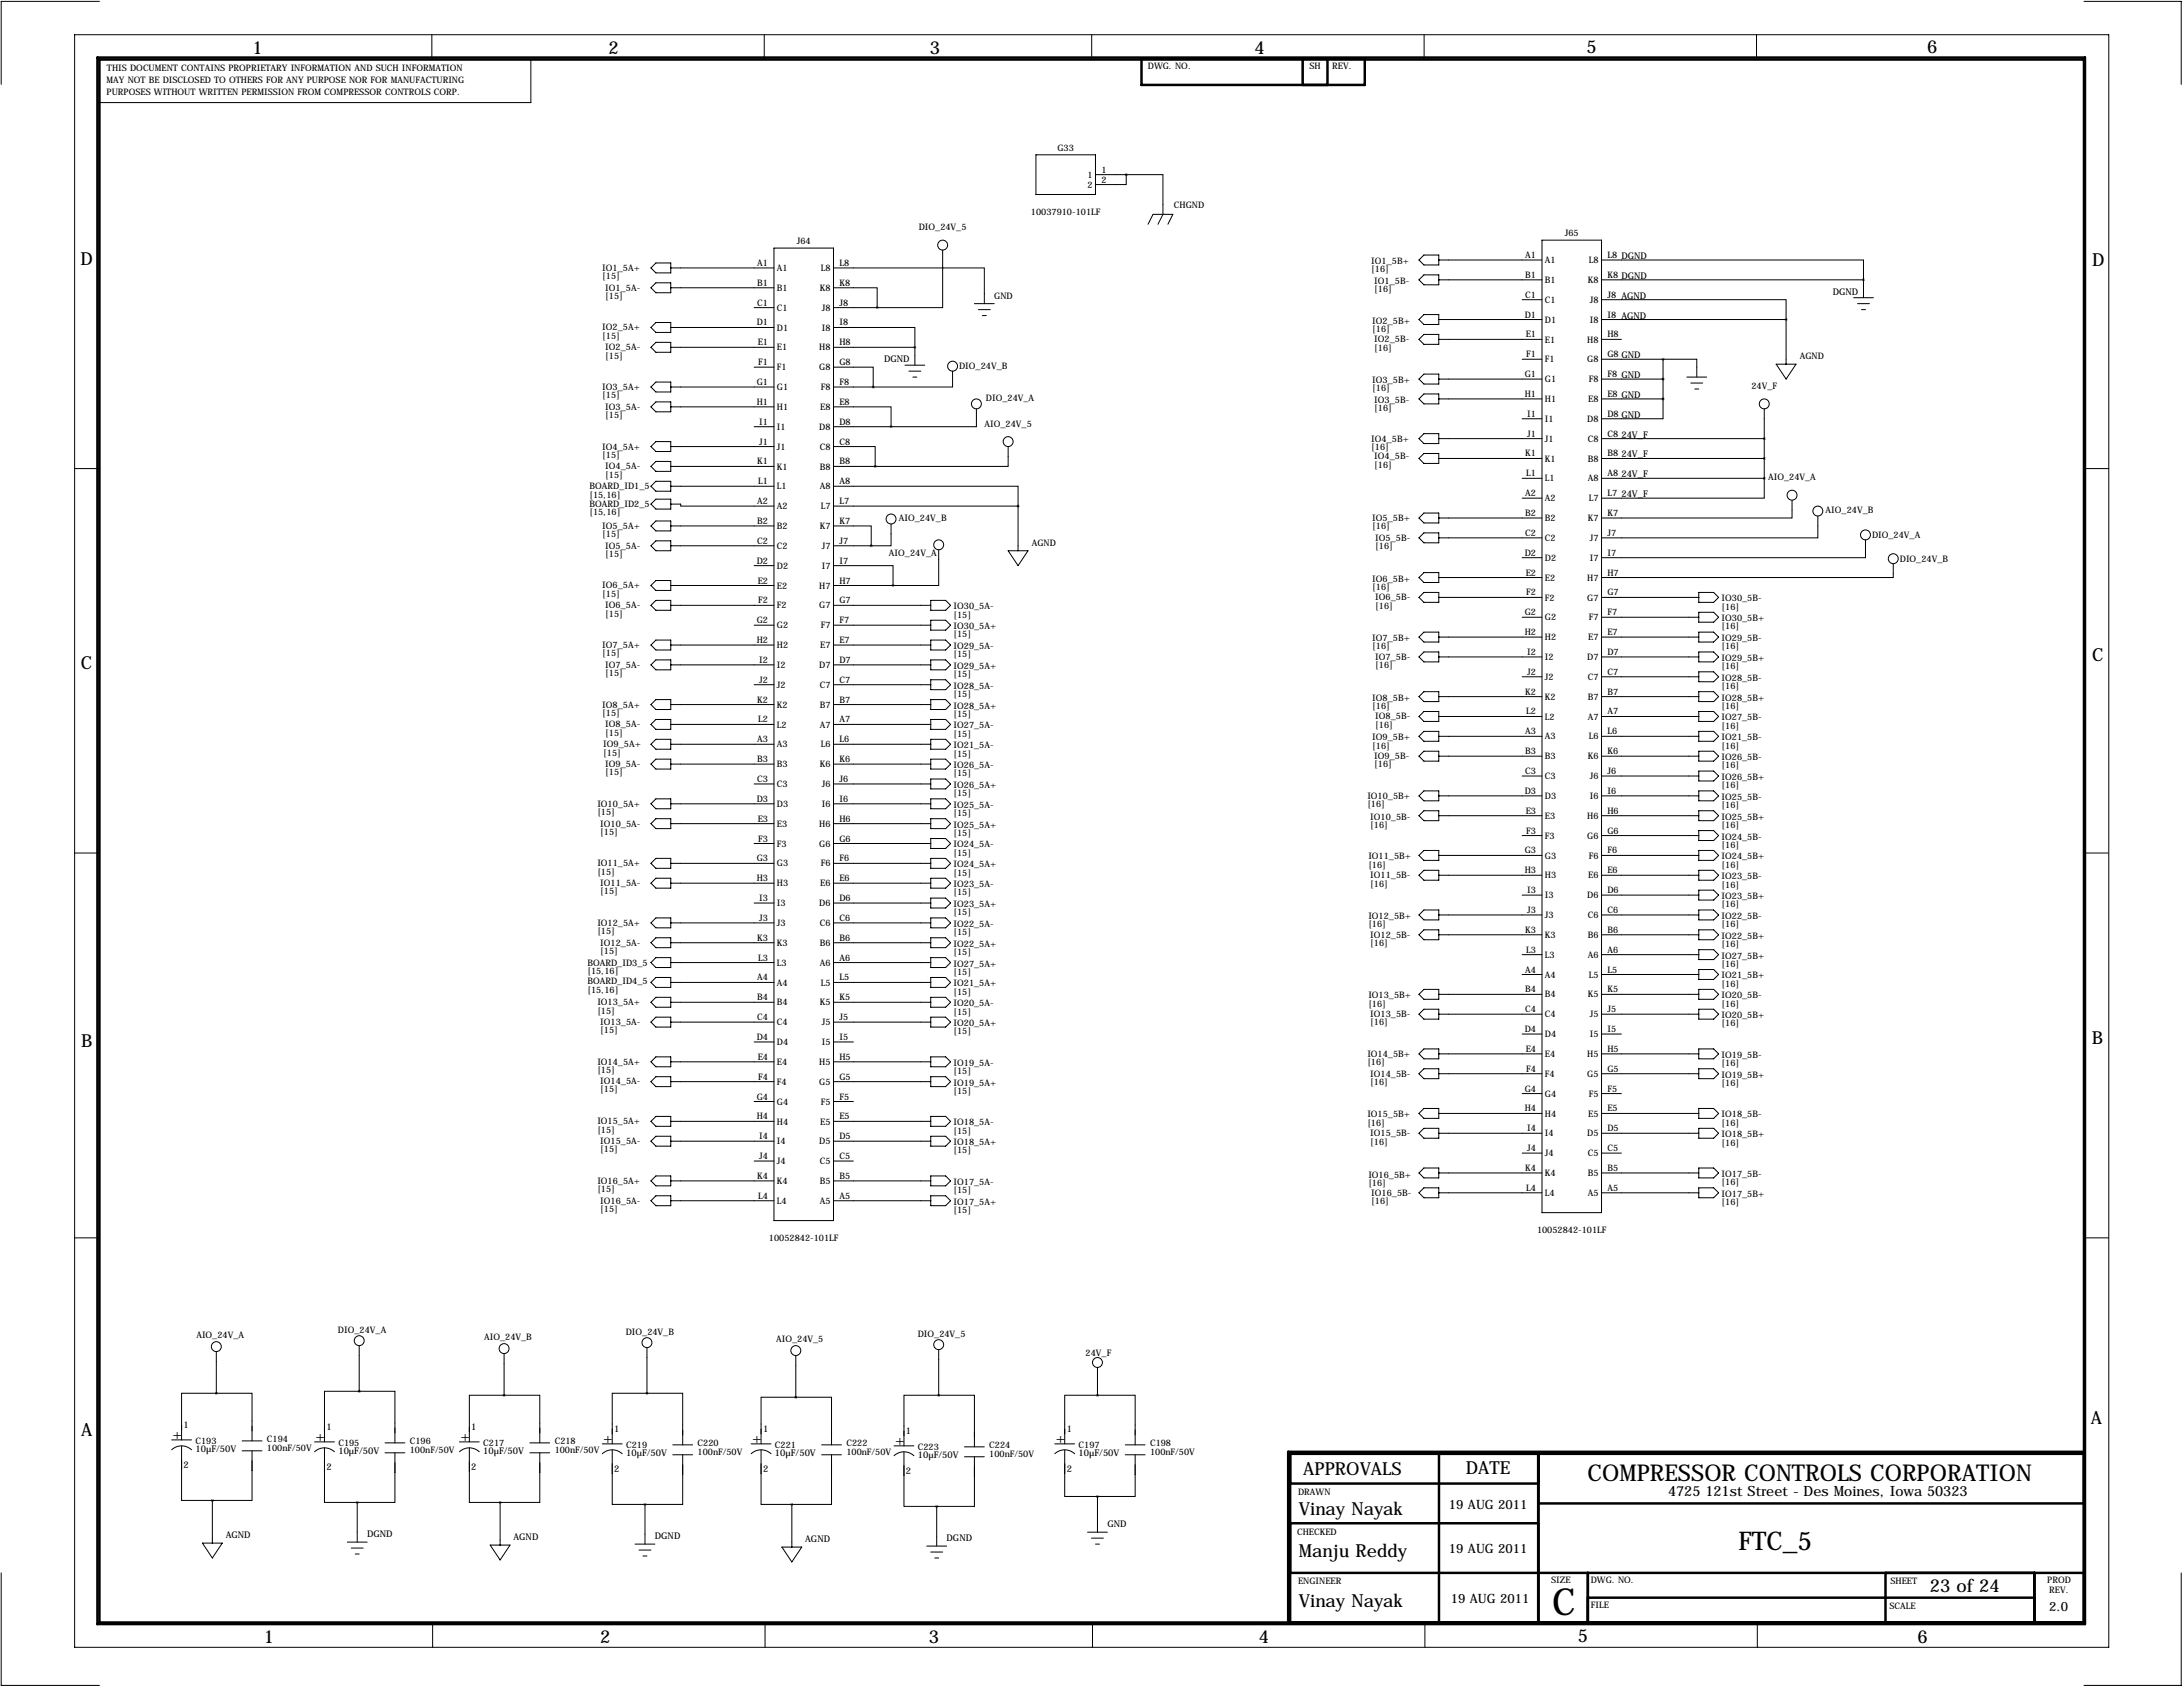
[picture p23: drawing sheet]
<svg xmlns="http://www.w3.org/2000/svg" width="559mm" height="432mm" viewBox="0 0 559 432" stroke-linecap="round" stroke-linejoin="round" font-family="sans-serif">
<defs><g id="words">
<text font-size="9.6" x="397.3" y="413.5">C</text>
<text font-size="6.6" x="445" y="396.7">FTC_5</text>
<text font-size="5.9" x="406.4" y="379">COMPRESSOR CONTROLS CORPORATION</text>
<g font-size="4.6">
<text x="64.6" y="13.7">1</text>
<text x="155.8" y="13.7">2</text>
<text x="238" y="13.7">3</text>
<text x="321.1" y="13.7">4</text>
<text x="406.1" y="13.5">5</text>
<text x="493.3" y="13.5">6</text>
<text x="20.6" y="67.9">D</text>
<text x="535.6" y="68.1">D</text>
<text x="20.7" y="171.1">C</text>
<text x="535.5" y="169.2">C</text>
<text x="20.8" y="268.1">B</text>
<text x="535.4" y="267.2">B</text>
<text x="535.2" y="364.5">A</text>
<text x="20.8" y="367.5">A</text>
<text x="333.6" y="377.4">APPROVALS</text>
<text x="375.2" y="377.2">DATE</text>
<text x="332.5" y="387.9">Vinay Nayak</text>
<text x="332.5" y="398.5">Manju Reddy</text>
<text x="494" y="407.4">23 of 24</text>
<text x="332.5" y="411.2">Vinay Nayak</text>
<text x="67.5" y="420.6">1</text>
<text x="153.6" y="420.6">2</text>
<text x="237.8" y="420.6">3</text>
<text x="322.2" y="420.5">4</text>
<text x="403.9" y="420.4">5</text>
<text x="490.9" y="420.6">6</text>
</g>
<g font-size="3.6">
<text x="44.2" y="368.3">+</text>
<text x="80.8" y="368.8">+</text>
<text x="117.9" y="368.8">+</text>
<text x="154.4" y="369.3">+</text>
<text x="192.5" y="369.3">+</text>
<text x="229.1" y="369.8">+</text>
<text x="270.3" y="369.3">+</text>
<text x="427" y="383">4725 121st Street - Des Moines, Iowa 50323</text>
</g>
<g font-size="3.3">
<text x="370.8" y="386.3">19 AUG 2011</text>
<text x="370.8" y="397.5">19 AUG 2011</text>
<text x="371.3" y="410.2">19 AUG 2011</text>
<text x="524.5" y="412.2">2.0</text>
</g>
<g font-size="2.4">
<text x="469.1" y="75.4">DGND</text>
<text x="226.3" y="92.7">DGND</text>
<text x="415" y="112">24V_F</text>
<text x="415" y="117.1">24V_F</text>
<text x="415" y="122.2">24V_F</text>
<text x="415" y="127.3">24V_F</text>
<text x="47" y="365.5">1</text>
<text x="50" y="371.7">10µF/50V</text>
<text x="83.6" y="366">1</text>
<text x="120.6" y="366">1</text>
<text x="157.2" y="366.5">1</text>
<text x="195.3" y="366.5">1</text>
<text x="231.9" y="367">1</text>
<text x="273" y="366.5">1</text>
<text x="47" y="375.8">2</text>
<text x="83.6" y="376.3">2</text>
<text x="86.6" y="372.2">10µF/50V</text>
<text x="120.6" y="376.3">2</text>
<text x="123.7" y="372.2">10µF/50V</text>
<text x="157.2" y="376.8">2</text>
<text x="160.3" y="372.8">10µF/50V</text>
<text x="195.3" y="376.8">2</text>
<text x="198.4" y="372.8">10µF/50V</text>
<text x="231.9" y="377.3">2</text>
<text x="234.9" y="373.3">10µF/50V</text>
<text x="273" y="376.8">2</text>
<text x="276.1" y="372.8">10µF/50V</text>
<text x="57.8" y="393.7">AGND</text>
<text x="94" y="393.4">DGND</text>
<text x="131.4" y="394.2">AGND</text>
<text x="167.6" y="394">DGND</text>
<text x="206.1" y="394.7">AGND</text>
<text x="242.3" y="394.5">DGND</text>
<text x="283.5" y="390.9">GND</text>
</g>
<g font-size="2.3">
<text x="293.8" y="17.6">DWG. NO.</text>
<text x="335.2" y="17.7">SH</text>
<text x="341" y="17.7">REV.</text>
<text x="27.3" y="21.1">MAY NOT BE DISCLOSED TO OTHERS FOR ANY PURPOSE NOR FOR MANUFACTURING</text>
<text x="27.4" y="18.3">THIS DOCUMENT CONTAINS PROPRIETARY INFORMATION AND SUCH INFORMATION</text>
<text x="27.3" y="24.2">PURPOSES WITHOUT WRITTEN PERMISSION FROM COMPRESSOR CONTROLS CORP.</text>
<text x="270.7" y="38.6">G33</text>
<text x="278.3" y="45.5">1</text>
<text x="281.9" y="44.2">1</text>
<text x="281.9" y="46.7">2</text>
<text x="278.3" y="48.1">2</text>
<text x="300.5" y="53.3">CHGND</text>
<text x="235.2" y="58.9">DIO_24V_5</text>
<text x="263.9" y="55">10037910-101LF</text>
<text x="204" y="62.5">J64</text>
<text x="400.6" y="60.5">J65</text>
<text x="154.2" y="69.3">IO1_5A+</text>
<text x="154.2" y="71.5">[15]</text>
<text x="193.8" y="68.1">A1</text>
<text x="198.9" y="69.4">A1</text>
<text x="210.1" y="69.4">L8</text>
<text x="214.9" y="68.1">L8</text>
<text x="351" y="67.6">IO1_5B+</text>
<text x="351" y="69.7">[16]</text>
<text x="390.4" y="66">A1</text>
<text x="390.4" y="71.1">B1</text>
<text x="395.5" y="67.4">A1</text>
<text x="406.7" y="67.4">L8</text>
<text x="411.5" y="66">L8 DGND</text>
<text x="411.5" y="71.1">K8 DGND</text>
<text x="154.9" y="74.4">IO1_5A-</text>
<text x="154.9" y="76.5">[15]</text>
<text x="193.8" y="73.2">B1</text>
<text x="198.9" y="74.5">B1</text>
<text x="209.8" y="74.5">K8</text>
<text x="214.9" y="73.2">K8</text>
<text x="254.5" y="76.5">GND</text>
<text x="351.8" y="72.6">IO1_5B-</text>
<text x="351.8" y="74.8">[16]</text>
<text x="390.4" y="76.2">C1</text>
<text x="395.5" y="72.4">B1</text>
<text x="395.5" y="77.5">C1</text>
<text x="406.4" y="72.4">K8</text>
<text x="407" y="77.5">J8</text>
<text x="411.5" y="76.2">J8 AGND</text>
<text x="193.7" y="83.3">D1</text>
<text x="193.8" y="78.2">C1</text>
<text x="198.9" y="79.5">C1</text>
<text x="210.4" y="79.5">J8</text>
<text x="214.9" y="78.2">J8</text>
<text x="214.9" y="83.3">I8</text>
<text x="351.3" y="82.8">IO2_5B+</text>
<text x="390.3" y="81.3">D1</text>
<text x="395.5" y="82.6">D1</text>
<text x="407" y="82.6">I8</text>
<text x="411.5" y="81.3">I8 AGND</text>
<text x="154.2" y="84.6">IO2_5A+</text>
<text x="154.2" y="86.7">[15]</text>
<text x="154.9" y="89.7">IO2_5A-</text>
<text x="194" y="88.4">E1</text>
<text x="198.9" y="84.6">D1</text>
<text x="198.9" y="89.7">E1</text>
<text x="209.7" y="89.7">H8</text>
<text x="210.4" y="84.6">I8</text>
<text x="214.9" y="88.4">H8</text>
<text x="351.3" y="84.9">[16]</text>
<text x="351.8" y="87.6">IO2_5B-</text>
<text x="351.8" y="89.8">[16]</text>
<text x="390.6" y="86.4">E1</text>
<text x="395.5" y="87.7">E1</text>
<text x="406.3" y="87.7">H8</text>
<text x="411.5" y="86.4">H8</text>
<text x="154.9" y="91.8">[15]</text>
<text x="194.1" y="93.5">F1</text>
<text x="198.9" y="94.8">F1</text>
<text x="209.7" y="94.8">G8</text>
<text x="214.9" y="93.5">G8</text>
<text x="245.5" y="94.5">DIO_24V_B</text>
<text x="390.7" y="91.4">F1</text>
<text x="395.5" y="92.8">F1</text>
<text x="406.3" y="92.8">G8</text>
<text x="411.5" y="91.4">G8 GND</text>
<text x="460.7" y="91.9">AGND</text>
<text x="154.2" y="99.8">IO3_5A+</text>
<text x="154.2" y="101.9">[15]</text>
<text x="193.7" y="98.6">G1</text>
<text x="198.9" y="99.9">G1</text>
<text x="210.1" y="99.9">F8</text>
<text x="214.9" y="98.6">F8</text>
<text x="351.3" y="98">IO3_5B+</text>
<text x="351.3" y="100.2">[16]</text>
<text x="390.3" y="96.5">G1</text>
<text x="390.3" y="101.6">H1</text>
<text x="395.5" y="97.8">G1</text>
<text x="406.7" y="97.8">F8</text>
<text x="411.5" y="96.5">F8 GND</text>
<text x="411.5" y="101.6">E8 GND</text>
<text x="448.3" y="99.6">24V_F</text>
<text x="154.9" y="104.9">IO3_5A-</text>
<text x="154.9" y="107">[15]</text>
<text x="193.7" y="103.6">H1</text>
<text x="198.9" y="104.9">H1</text>
<text x="210" y="104.9">E8</text>
<text x="214.9" y="103.6">E8</text>
<text x="252.4" y="102.6">DIO_24V_A</text>
<text x="351.8" y="103.1">IO3_5B-</text>
<text x="351.8" y="105.2">[16]</text>
<text x="391" y="106.7">I1</text>
<text x="395.5" y="102.9">H1</text>
<text x="395.5" y="108">I1</text>
<text x="406.3" y="108">D8</text>
<text x="406.6" y="102.9">E8</text>
<text x="411.5" y="106.7">D8 GND</text>
<text x="194.4" y="108.7">I1</text>
<text x="194.4" y="113.8">J1</text>
<text x="198.9" y="110">I1</text>
<text x="209.7" y="110">D8</text>
<text x="214.9" y="108.7">D8</text>
<text x="214.9" y="113.8">C8</text>
<text x="252" y="109.2">AIO_24V_5</text>
<text x="351" y="113">IO4_5B+</text>
<text x="391" y="111.8">J1</text>
<text x="395.5" y="113.1">J1</text>
<text x="406.4" y="113.1">C8</text>
<text x="411.5" y="111.8">C8</text>
<text x="154.2" y="115.1">IO4_5A+</text>
<text x="154.2" y="117.2">[15]</text>
<text x="193.8" y="118.9">K1</text>
<text x="198.9" y="115.1">J1</text>
<text x="209.8" y="115.1">C8</text>
<text x="214.9" y="118.9">B8</text>
<text x="351" y="115.2">[16]</text>
<text x="351.8" y="117.6">IO4_5B-</text>
<text x="351.8" y="119.7">[16]</text>
<text x="390.4" y="116.8">K1</text>
<text x="395.5" y="118.2">K1</text>
<text x="406.4" y="118.2">B8</text>
<text x="411.5" y="116.8">B8</text>
<text x="150.9" y="125.2">BOARD_ID1_5</text>
<text x="154.9" y="120.1">IO4_5A-</text>
<text x="154.9" y="122.3">[15]</text>
<text x="194.1" y="124">L1</text>
<text x="198.9" y="120.2">K1</text>
<text x="198.9" y="125.3">L1</text>
<text x="209.8" y="120.2">B8</text>
<text x="209.8" y="125.3">A8</text>
<text x="214.9" y="124">A8</text>
<text x="390.7" y="121.9">L1</text>
<text x="395.5" y="123.2">L1</text>
<text x="406.4" y="123.2">A8</text>
<text x="411.5" y="121.9">A8</text>
<text x="452.6" y="122.9">AIO_24V_A</text>
<text x="150.9" y="127.3">[15,16]</text>
<text x="150.9" y="129.8">BOARD_ID2_5</text>
<text x="150.9" y="131.9">[15,16]</text>
<text x="193.8" y="129">A2</text>
<text x="198.9" y="130.3">A2</text>
<text x="210.1" y="130.3">L7</text>
<text x="214.9" y="129">L7</text>
<text x="390.4" y="127">A2</text>
<text x="395.5" y="128.3">A2</text>
<text x="406.7" y="128.3">L7</text>
<text x="411.5" y="127">L7</text>
<text x="467.3" y="131.3">AIO_24V_B</text>
<text x="154.2" y="135.4">IO5_5A+</text>
<text x="154.2" y="137.5">[15]</text>
<text x="193.8" y="134.1">B2</text>
<text x="198.9" y="135.4">B2</text>
<text x="209.8" y="135.4">K7</text>
<text x="214.9" y="134.1">K7</text>
<text x="230.1" y="133.4">AIO_24V_B</text>
<text x="351.3" y="133.4">IO5_5B+</text>
<text x="351.3" y="135.5">[16]</text>
<text x="390.4" y="132.1">B2</text>
<text x="390.4" y="137.2">C2</text>
<text x="395.5" y="133.4">B2</text>
<text x="406.4" y="133.4">K7</text>
<text x="411.5" y="132.1">K7</text>
<text x="411.5" y="137.2">J7</text>
<text x="479.2" y="137.7">DIO_24V_A</text>
<text x="154.9" y="140.5">IO5_5A-</text>
<text x="154.9" y="142.6">[15]</text>
<text x="193.8" y="139.2">C2</text>
<text x="198.9" y="140.5">C2</text>
<text x="210.4" y="140.5">J7</text>
<text x="214.9" y="139.2">J7</text>
<text x="227.6" y="142.2">AIO_24V_A</text>
<text x="264.1" y="139.7">AGND</text>
<text x="352" y="138.4">IO5_5B-</text>
<text x="352" y="140.6">[16]</text>
<text x="390.3" y="142.2">D2</text>
<text x="395.5" y="138.5">C2</text>
<text x="395.5" y="143.6">D2</text>
<text x="407" y="138.5">J7</text>
<text x="407" y="143.6">I7</text>
<text x="411.5" y="142.2">I7</text>
<text x="486.3" y="143.8">DIO_24V_B</text>
<text x="193.7" y="144.3">D2</text>
<text x="194" y="149.4">E2</text>
<text x="198.9" y="145.6">D2</text>
<text x="210.4" y="145.6">I7</text>
<text x="214.9" y="144.3">I7</text>
<text x="214.9" y="149.4">H7</text>
<text x="351.3" y="148.8">IO6_5B+</text>
<text x="390.6" y="147.3">E2</text>
<text x="395.5" y="148.6">E2</text>
<text x="406.3" y="148.6">H7</text>
<text x="411.5" y="147.3">H7</text>
<text x="154.2" y="150.6">IO6_5A+</text>
<text x="154.2" y="152.7">[15]</text>
<text x="154.9" y="155.7">IO6_5A-</text>
<text x="194.1" y="154.4">F2</text>
<text x="198.9" y="150.7">E2</text>
<text x="198.9" y="155.7">F2</text>
<text x="209.7" y="150.7">H7</text>
<text x="209.7" y="155.7">G7</text>
<text x="214.9" y="154.4">G7</text>
<text x="244.1" y="156">IO30_5A-</text>
<text x="351.3" y="151">[16]</text>
<text x="352" y="153.7">IO6_5B-</text>
<text x="352" y="155.8">[16]</text>
<text x="390.7" y="152.4">F2</text>
<text x="395.5" y="153.7">F2</text>
<text x="406.3" y="153.7">G7</text>
<text x="411.5" y="152.4">G7</text>
<text x="440.7" y="153.9">IO30_5B-</text>
<text x="154.9" y="157.8">[15]</text>
<text x="193.7" y="159.5">G2</text>
<text x="198.9" y="160.8">G2</text>
<text x="210.1" y="160.8">F7</text>
<text x="214.9" y="159.5">F7</text>
<text x="244.1" y="158.1">[15]</text>
<text x="244.1" y="161">IO30_5A+</text>
<text x="390.3" y="157.5">G2</text>
<text x="395.5" y="158.8">G2</text>
<text x="406.7" y="158.8">F7</text>
<text x="411.5" y="157.5">F7</text>
<text x="440.7" y="156">[16]</text>
<text x="440.7" y="159">IO30_5B+</text>
<text x="440.7" y="161.1">[16]</text>
<text x="154.2" y="165.9">IO7_5A+</text>
<text x="154.2" y="168">[15]</text>
<text x="193.7" y="164.6">H2</text>
<text x="198.9" y="165.9">H2</text>
<text x="210" y="165.9">E7</text>
<text x="214.9" y="164.6">E7</text>
<text x="244.1" y="166.1">IO29_5A-</text>
<text x="244.1" y="163.2">[15]</text>
<text x="351.3" y="164.1">IO7_5B+</text>
<text x="351.3" y="166.2">[16]</text>
<text x="390.3" y="162.6">H2</text>
<text x="391" y="167.6">I2</text>
<text x="395.5" y="163.9">H2</text>
<text x="406.6" y="163.9">E7</text>
<text x="411.5" y="162.6">E7</text>
<text x="411.5" y="167.6">D7</text>
<text x="440.7" y="164.1">IO29_5B-</text>
<text x="440.7" y="166.2">[16]</text>
<text x="154.9" y="170.9">IO7_5A-</text>
<text x="154.9" y="173.1">[15]</text>
<text x="194.4" y="169.7">I2</text>
<text x="198.9" y="171">I2</text>
<text x="209.7" y="171">D7</text>
<text x="214.9" y="169.7">D7</text>
<text x="244.1" y="168.2">[15]</text>
<text x="244.1" y="171.2">IO29_5A+</text>
<text x="244.1" y="173.3">[15]</text>
<text x="352" y="168.9">IO7_5B-</text>
<text x="352" y="171">[16]</text>
<text x="391" y="172.7">J2</text>
<text x="395.5" y="169">I2</text>
<text x="406.3" y="169">D7</text>
<text x="411.5" y="172.7">C7</text>
<text x="440.7" y="169.2">IO29_5B+</text>
<text x="440.7" y="171.3">[16]</text>
<text x="193.8" y="179.8">K2</text>
<text x="194.4" y="174.8">J2</text>
<text x="198.9" y="176.1">J2</text>
<text x="209.8" y="176.1">C7</text>
<text x="214.9" y="174.8">C7</text>
<text x="214.9" y="179.8">B7</text>
<text x="244.1" y="176.3">IO28_5A-</text>
<text x="244.1" y="178.4">[15]</text>
<text x="351.3" y="179.3">IO8_5B+</text>
<text x="390.4" y="177.8">K2</text>
<text x="395.5" y="174">J2</text>
<text x="395.5" y="179.1">K2</text>
<text x="406.4" y="174">C7</text>
<text x="406.4" y="179.1">B7</text>
<text x="411.5" y="177.8">B7</text>
<text x="440.7" y="174.2">IO28_5B-</text>
<text x="440.7" y="176.4">[16]</text>
<text x="440.7" y="179.3">IO28_5B+</text>
<text x="154.2" y="181.1">IO8_5A+</text>
<text x="154.2" y="183.2">[15]</text>
<text x="194.1" y="184.9">L2</text>
<text x="198.9" y="181.1">K2</text>
<text x="209.8" y="181.1">B7</text>
<text x="214.9" y="184.9">A7</text>
<text x="244.1" y="181.4">IO28_5A+</text>
<text x="244.1" y="183.5">[15]</text>
<text x="351.3" y="181.4">[16]</text>
<text x="352" y="184.1">IO8_5B-</text>
<text x="390.7" y="182.9">L2</text>
<text x="395.5" y="184.2">L2</text>
<text x="406.4" y="184.2">A7</text>
<text x="411.5" y="182.9">A7</text>
<text x="440.7" y="184.4">IO27_5B-</text>
<text x="440.7" y="181.4">[16]</text>
<text x="154.4" y="191.3">IO9_5A+</text>
<text x="154.9" y="186.2">IO8_5A-</text>
<text x="154.9" y="188.3">[15]</text>
<text x="193.8" y="190">A3</text>
<text x="198.9" y="186.2">L2</text>
<text x="198.9" y="191.3">A3</text>
<text x="209.8" y="186.2">A7</text>
<text x="210.1" y="191.3">L6</text>
<text x="214.9" y="190">L6</text>
<text x="244.1" y="186.4">IO27_5A-</text>
<text x="244.1" y="188.6">[15]</text>
<text x="244.1" y="191.5">IO21_5A-</text>
<text x="351.3" y="189.5">IO9_5B+</text>
<text x="351.3" y="191.6">[16]</text>
<text x="352" y="186.3">[16]</text>
<text x="390.4" y="188">A3</text>
<text x="395.5" y="189.3">A3</text>
<text x="406.7" y="189.3">L6</text>
<text x="411.5" y="188">L6</text>
<text x="440.7" y="186.5">[16]</text>
<text x="440.7" y="189.5">IO21_5B-</text>
<text x="440.7" y="191.6">[16]</text>
<text x="154.4" y="193.4">[15]</text>
<text x="154.9" y="196.3">IO9_5A-</text>
<text x="193.8" y="195.1">B3</text>
<text x="198.9" y="196.4">B3</text>
<text x="209.8" y="196.4">K6</text>
<text x="214.9" y="195.1">K6</text>
<text x="244.1" y="196.6">IO26_5A-</text>
<text x="244.1" y="193.6">[15]</text>
<text x="351.8" y="194.3">IO9_5B-</text>
<text x="351.8" y="196.4">[16]</text>
<text x="390.4" y="193">B3</text>
<text x="395.5" y="194.4">B3</text>
<text x="406.4" y="194.4">K6</text>
<text x="411.5" y="193">K6</text>
<text x="440.7" y="194.6">IO26_5B-</text>
<text x="440.7" y="196.7">[16]</text>
<text x="154.9" y="198.5">[15]</text>
<text x="193.8" y="200.2">C3</text>
<text x="198.9" y="201.5">C3</text>
<text x="210.4" y="201.5">J6</text>
<text x="214.9" y="200.2">J6</text>
<text x="244.1" y="198.7">[15]</text>
<text x="244.1" y="201.7">IO26_5A+</text>
<text x="244.1" y="203.8">[15]</text>
<text x="390.3" y="203.2">D3</text>
<text x="390.4" y="198.1">C3</text>
<text x="395.5" y="199.4">C3</text>
<text x="407" y="199.4">J6</text>
<text x="411.5" y="198.1">J6</text>
<text x="411.5" y="203.2">I6</text>
<text x="440.7" y="199.6">IO26_5B+</text>
<text x="440.7" y="201.8">[16]</text>
<text x="152.9" y="206.5">IO10_5A+</text>
<text x="152.9" y="208.6">[15]</text>
<text x="193.7" y="205.2">D3</text>
<text x="198.9" y="206.5">D3</text>
<text x="210.4" y="206.5">I6</text>
<text x="214.9" y="205.2">I6</text>
<text x="244.1" y="206.8">IO25_5A-</text>
<text x="244.1" y="208.9">[15]</text>
<text x="350" y="204.5">IO10_5B+</text>
<text x="350" y="206.6">[16]</text>
<text x="350.8" y="209.8">IO10_5B-</text>
<text x="390.6" y="208.3">E3</text>
<text x="395.5" y="204.5">D3</text>
<text x="395.5" y="209.6">E3</text>
<text x="406.3" y="209.6">H6</text>
<text x="407" y="204.5">I6</text>
<text x="411.5" y="208.3">H6</text>
<text x="440.7" y="204.7">IO25_5B-</text>
<text x="440.7" y="206.8">[16]</text>
<text x="440.7" y="209.8">IO25_5B+</text>
<text x="153.7" y="211.6">IO10_5A-</text>
<text x="153.7" y="213.7">[15]</text>
<text x="194" y="210.3">E3</text>
<text x="194.1" y="215.4">F3</text>
<text x="198.9" y="211.6">E3</text>
<text x="209.7" y="211.6">H6</text>
<text x="214.9" y="210.3">H6</text>
<text x="214.9" y="215.4">G6</text>
<text x="244.1" y="211.8">IO25_5A+</text>
<text x="244.1" y="214">[15]</text>
<text x="350.8" y="211.9">[16]</text>
<text x="390.7" y="213.4">F3</text>
<text x="395.5" y="214.7">F3</text>
<text x="406.3" y="214.7">G6</text>
<text x="411.5" y="213.4">G6</text>
<text x="440.7" y="214.9">IO24_5B-</text>
<text x="440.7" y="211.9">[16]</text>
<text x="152.9" y="221.7">IO11_5A+</text>
<text x="193.7" y="220.5">G3</text>
<text x="198.9" y="216.7">F3</text>
<text x="198.9" y="221.8">G3</text>
<text x="209.7" y="216.7">G6</text>
<text x="210.1" y="221.8">F6</text>
<text x="214.9" y="220.5">F6</text>
<text x="244.1" y="216.9">IO24_5A-</text>
<text x="244.1" y="219">[15]</text>
<text x="244.1" y="222">IO24_5A+</text>
<text x="350.3" y="220">IO11_5B+</text>
<text x="390.3" y="218.4">G3</text>
<text x="395.5" y="219.8">G3</text>
<text x="406.7" y="219.8">F6</text>
<text x="411.5" y="218.4">F6</text>
<text x="440.7" y="217">[16]</text>
<text x="440.7" y="220">IO24_5B+</text>
<text x="152.9" y="223.9">[15]</text>
<text x="153.7" y="226.8">IO11_5A-</text>
<text x="193.7" y="225.6">H3</text>
<text x="198.9" y="226.9">H3</text>
<text x="210" y="226.9">E6</text>
<text x="214.9" y="225.6">E6</text>
<text x="244.1" y="227.1">IO23_5A-</text>
<text x="244.1" y="224.1">[15]</text>
<text x="350.3" y="222.1">[16]</text>
<text x="350.8" y="224.8">IO11_5B-</text>
<text x="350.8" y="226.9">[16]</text>
<text x="390.3" y="223.5">H3</text>
<text x="395.5" y="224.8">H3</text>
<text x="406.6" y="224.8">E6</text>
<text x="411.5" y="223.5">E6</text>
<text x="440.7" y="225">IO23_5B-</text>
<text x="440.7" y="227.2">[16]</text>
<text x="440.7" y="222.1">[16]</text>
<text x="153.7" y="228.9">[15]</text>
<text x="194.4" y="230.6">I3</text>
<text x="198.9" y="231.9">I3</text>
<text x="209.7" y="231.9">D6</text>
<text x="214.9" y="230.6">D6</text>
<text x="244.1" y="229.2">[15]</text>
<text x="244.1" y="232.2">IO23_5A+</text>
<text x="391" y="228.6">I3</text>
<text x="391" y="233.7">J3</text>
<text x="395.5" y="229.9">I3</text>
<text x="406.3" y="229.9">D6</text>
<text x="411.5" y="228.6">D6</text>
<text x="411.5" y="233.7">C6</text>
<text x="440.7" y="230.1">IO23_5B+</text>
<text x="440.7" y="232.2">[16]</text>
<text x="152.9" y="237">IO12_5A+</text>
<text x="152.9" y="239.1">[15]</text>
<text x="194.4" y="235.7">J3</text>
<text x="198.9" y="237">J3</text>
<text x="209.8" y="237">C6</text>
<text x="214.9" y="235.7">C6</text>
<text x="244.1" y="237.2">IO22_5A-</text>
<text x="244.1" y="239.4">[15]</text>
<text x="244.1" y="234.3">[15]</text>
<text x="350.3" y="235.2">IO12_5B+</text>
<text x="350.3" y="237.3">[16]</text>
<text x="390.4" y="238.8">K3</text>
<text x="395.5" y="235">J3</text>
<text x="406.4" y="235">C6</text>
<text x="411.5" y="238.8">B6</text>
<text x="440.7" y="235.2">IO22_5B-</text>
<text x="440.7" y="237.3">[16]</text>
<text x="153.7" y="242.1">IO12_5A-</text>
<text x="153.7" y="244.2">[15]</text>
<text x="193.8" y="240.8">K3</text>
<text x="194.1" y="245.9">L3</text>
<text x="198.9" y="242.1">K3</text>
<text x="209.8" y="242.1">B6</text>
<text x="214.9" y="240.8">B6</text>
<text x="214.9" y="245.9">A6</text>
<text x="244.1" y="242.3">IO22_5A+</text>
<text x="244.1" y="244.4">[15]</text>
<text x="350.8" y="240">IO12_5B-</text>
<text x="350.8" y="242.2">[16]</text>
<text x="390.7" y="243.8">L3</text>
<text x="395.5" y="240.1">K3</text>
<text x="395.5" y="245.2">L3</text>
<text x="406.4" y="240.1">B6</text>
<text x="406.4" y="245.2">A6</text>
<text x="411.5" y="243.8">A6</text>
<text x="440.7" y="240.3">IO22_5B+</text>
<text x="440.7" y="242.4">[16]</text>
<text x="440.7" y="245.4">IO27_5B+</text>
<text x="150.4" y="247.1">BOARD_ID3_5</text>
<text x="150.4" y="249.3">[15,16]</text>
<text x="150.4" y="252">BOARD_ID4_5</text>
<text x="193.8" y="251">A4</text>
<text x="198.9" y="247.2">L3</text>
<text x="209.8" y="247.2">A6</text>
<text x="214.9" y="251">L5</text>
<text x="244.1" y="247.4">IO27_5A+</text>
<text x="244.1" y="249.5">[15]</text>
<text x="390.4" y="248.9">A4</text>
<text x="395.5" y="250.2">A4</text>
<text x="406.7" y="250.2">L5</text>
<text x="411.5" y="248.9">L5</text>
<text x="440.7" y="250.4">IO21_5B+</text>
<text x="440.7" y="247.5">[16]</text>
<text x="150.4" y="254.1">[15,16]</text>
<text x="152.9" y="257.3">IO13_5A+</text>
<text x="193.8" y="256">B4</text>
<text x="198.9" y="252.3">A4</text>
<text x="198.9" y="257.3">B4</text>
<text x="209.8" y="257.3">K5</text>
<text x="210.1" y="252.3">L5</text>
<text x="214.9" y="256">K5</text>
<text x="244.1" y="257.6">IO20_5A-</text>
<text x="244.1" y="252.5">IO21_5A+</text>
<text x="244.1" y="254.6">[15]</text>
<text x="350.3" y="255.5">IO13_5B+</text>
<text x="350.3" y="257.6">[16]</text>
<text x="390.4" y="254">B4</text>
<text x="395.5" y="255.3">B4</text>
<text x="406.4" y="255.3">K5</text>
<text x="411.5" y="254">K5</text>
<text x="440.7" y="255.5">IO20_5B-</text>
<text x="440.7" y="257.6">[16]</text>
<text x="440.7" y="252.6">[16]</text>
<text x="152.9" y="259.4">[15]</text>
<text x="153.7" y="262.4">IO13_5A-</text>
<text x="193.8" y="261.1">C4</text>
<text x="198.9" y="262.4">C4</text>
<text x="210.4" y="262.4">J5</text>
<text x="214.9" y="261.1">J5</text>
<text x="244.1" y="259.7">[15]</text>
<text x="244.1" y="262.6">IO20_5A+</text>
<text x="350.8" y="260.3">IO13_5B-</text>
<text x="350.8" y="262.5">[16]</text>
<text x="390.4" y="259.1">C4</text>
<text x="395.5" y="260.4">C4</text>
<text x="407" y="260.4">J5</text>
<text x="411.5" y="259.1">J5</text>
<text x="440.7" y="260.6">IO20_5B+</text>
<text x="440.7" y="262.7">[16]</text>
<text x="153.7" y="264.5">[15]</text>
<text x="193.7" y="266.2">D4</text>
<text x="198.9" y="267.5">D4</text>
<text x="210.4" y="267.5">I5</text>
<text x="214.9" y="266.2">I5</text>
<text x="244.1" y="264.8">[15]</text>
<text x="390.3" y="264.2">D4</text>
<text x="390.6" y="269.2">E4</text>
<text x="395.5" y="265.5">D4</text>
<text x="407" y="265.5">I5</text>
<text x="411.5" y="264.2">I5</text>
<text x="411.5" y="269.2">H5</text>
<text x="152.9" y="272.5">IO14_5A+</text>
<text x="152.9" y="274.7">[15]</text>
<text x="194" y="271.3">E4</text>
<text x="198.9" y="272.6">E4</text>
<text x="209.7" y="272.6">H5</text>
<text x="214.9" y="271.3">H5</text>
<text x="244.1" y="272.8">IO19_5A-</text>
<text x="244.1" y="274.9">[15]</text>
<text x="350" y="270.5">IO14_5B+</text>
<text x="350" y="272.6">[16]</text>
<text x="350.8" y="275.6">IO14_5B-</text>
<text x="390.7" y="274.3">F4</text>
<text x="395.5" y="270.6">E4</text>
<text x="395.5" y="275.6">F4</text>
<text x="406.3" y="270.6">H5</text>
<text x="406.3" y="275.6">G5</text>
<text x="411.5" y="274.3">G5</text>
<text x="440.7" y="270.8">IO19_5B-</text>
<text x="440.7" y="272.9">[16]</text>
<text x="440.7" y="275.8">IO19_5B+</text>
<text x="153.7" y="277.4">IO14_5A-</text>
<text x="153.7" y="279.5">[15]</text>
<text x="193.7" y="281.4">G4</text>
<text x="194.1" y="276.4">F4</text>
<text x="198.9" y="277.7">F4</text>
<text x="209.7" y="277.7">G5</text>
<text x="214.9" y="276.4">G5</text>
<text x="214.9" y="281.4">F5</text>
<text x="244.1" y="277.9">IO19_5A+</text>
<text x="244.1" y="280">[15]</text>
<text x="350.8" y="277.7">[16]</text>
<text x="390.3" y="279.4">G4</text>
<text x="395.5" y="280.7">G4</text>
<text x="406.7" y="280.7">F5</text>
<text x="411.5" y="279.4">F5</text>
<text x="440.7" y="278">[16]</text>
<text x="152.9" y="287.8">IO15_5A+</text>
<text x="193.7" y="286.5">H4</text>
<text x="198.9" y="282.7">G4</text>
<text x="198.9" y="287.8">H4</text>
<text x="210" y="287.8">E5</text>
<text x="210.1" y="282.7">F5</text>
<text x="214.9" y="286.5">E5</text>
<text x="350" y="286">IO15_5B+</text>
<text x="390.3" y="284.5">H4</text>
<text x="395.5" y="285.8">H4</text>
<text x="406.6" y="285.8">E5</text>
<text x="411.5" y="284.5">E5</text>
<text x="440.7" y="286">IO18_5B-</text>
<text x="152.9" y="289.9">[15]</text>
<text x="153.7" y="292.9">IO15_5A-</text>
<text x="194.4" y="291.6">I4</text>
<text x="198.9" y="292.9">I4</text>
<text x="209.7" y="292.9">D5</text>
<text x="214.9" y="291.6">D5</text>
<text x="244.1" y="288">IO18_5A-</text>
<text x="244.1" y="290.2">[15]</text>
<text x="244.1" y="293.1">IO18_5A+</text>
<text x="350" y="288.1">[16]</text>
<text x="350.8" y="290.8">IO15_5B-</text>
<text x="350.8" y="293">[16]</text>
<text x="391" y="289.6">I4</text>
<text x="395.5" y="290.9">I4</text>
<text x="406.3" y="290.9">D5</text>
<text x="411.5" y="289.6">D5</text>
<text x="440.7" y="288.1">[16]</text>
<text x="440.7" y="291.1">IO18_5B+</text>
<text x="440.7" y="293.2">[16]</text>
<text x="153.7" y="295">[15]</text>
<text x="194.4" y="296.7">J4</text>
<text x="198.9" y="298">J4</text>
<text x="209.8" y="298">C5</text>
<text x="214.9" y="296.7">C5</text>
<text x="244.1" y="295.2">[15]</text>
<text x="390.4" y="299.7">K4</text>
<text x="391" y="294.6">J4</text>
<text x="395.5" y="296">J4</text>
<text x="406.4" y="296">C5</text>
<text x="411.5" y="294.6">C5</text>
<text x="411.5" y="299.7">B5</text>
<text x="152.9" y="303">IO16_5A+</text>
<text x="152.9" y="305.1">[15]</text>
<text x="193.8" y="301.8">K4</text>
<text x="198.9" y="303.1">K4</text>
<text x="209.8" y="303.1">B5</text>
<text x="214.9" y="301.8">B5</text>
<text x="244.1" y="303.3">IO17_5A-</text>
<text x="244.1" y="305.4">[15]</text>
<text x="350.3" y="301.5">IO16_5B+</text>
<text x="350.3" y="303.6">[16]</text>
<text x="390.7" y="304.8">L4</text>
<text x="395.5" y="301">K4</text>
<text x="406.4" y="301">B5</text>
<text x="411.5" y="304.8">A5</text>
<text x="440.7" y="301.2">IO17_5B-</text>
<text x="440.7" y="303.4">[16]</text>
<text x="153.7" y="308.1">IO16_5A-</text>
<text x="153.7" y="310.2">[15]</text>
<text x="194.1" y="306.8">L4</text>
<text x="198.9" y="308.1">L4</text>
<text x="209.8" y="308.1">A5</text>
<text x="214.9" y="306.8">A5</text>
<text x="244.1" y="308.4">IO17_5A+</text>
<text x="244.1" y="310.5">[15]</text>
<text x="351" y="306.1">IO16_5B-</text>
<text x="351" y="308.2">[16]</text>
<text x="395.5" y="306.1">L4</text>
<text x="406.4" y="306.1">A5</text>
<text x="440.7" y="306.3">IO17_5B+</text>
<text x="440.7" y="308.4">[16]</text>
<text x="196.8" y="317.6">10052842-101LF</text>
<text x="393.4" y="315.6">10052842-101LF</text>
<text x="86.5" y="341.1">DIO_24V_A</text>
<text x="160.2" y="341.6">DIO_24V_B</text>
<text x="50.3" y="342.4">AIO_24V_A</text>
<text x="123.9" y="342.9">AIO_24V_B</text>
<text x="198.7" y="343.4">AIO_24V_5</text>
<text x="234.9" y="342.1">DIO_24V_5</text>
<text x="277.9" y="347">24V_F</text>
<text x="50" y="369.6">C193</text>
<text x="68.3" y="369.1">C194</text>
<text x="68.3" y="371.4">100nF/50V</text>
<text x="86.6" y="370.1">C195</text>
<text x="104.9" y="369.6">C196</text>
<text x="104.9" y="371.9">100nF/50V</text>
<text x="123.7" y="370.1">C217</text>
<text x="142" y="369.6">C218</text>
<text x="142" y="371.9">100nF/50V</text>
<text x="160.3" y="370.6">C219</text>
<text x="178.6" y="370.1">C220</text>
<text x="198.4" y="370.6">C221</text>
<text x="216.7" y="370.1">C222</text>
<text x="234.9" y="371.1">C223</text>
<text x="253.2" y="370.6">C224</text>
<text x="276.1" y="370.6">C197</text>
<text x="294.4" y="370.1">C198</text>
<text x="178.6" y="372.5">100nF/50V</text>
<text x="216.7" y="372.5">100nF/50V</text>
<text x="253.2" y="373">100nF/50V</text>
<text x="294.4" y="372.5">100nF/50V</text>
<text x="332.3" y="382.8">DRAWN</text>
<text x="332" y="392.9">CHECKED</text>
<text x="332.3" y="405.4">ENGINEER</text>
<text x="397.1" y="405.1">SIZE</text>
<text x="407.2" y="405.1">DWG. NO.</text>
<text x="483.9" y="405.4">SHEET</text>
<text x="524.1" y="405.1">PROD</text>
<text x="524.6" y="407.7">REV.</text>
<text x="407.2" y="411.5">FILE</text>
<text x="483.7" y="411.7">SCALE</text>
</g>
</g></defs>
<g fill="none" stroke="#000" stroke-width=".26">
<path d="M19.1 8.9h520.7v412.7h-520.7zM25.5 .4h-25.2v21.2M110.5 8.9v6.3M143.1 15.2h-7.2v11.1h-110.9M195.6 8.9v6.3M279.5 8.9v6.3M364.5 8.9v6.3M449.6 8.9v6.3M533.5 .4h24.8v21.2M265.2 39.6h15.2v10.2h-15.2zM280.4 44.7h7.9M288.3 44.7v2.5h-7.9"/>
<path d="M288.3 44.7h9.4v10.2l-1.3 2.5M293.9 57.4l1.2-2.5h5.1l-1.2 2.5M166.6 68.6l1.3-1.3h3.8v2.5h-3.8zM166.6 73.7l1.3-1.3h3.8v2.5h-3.8zM171.7 68.6h26.4M171.7 73.7h26.4M193 78.7h5.1M198.1 63.5h15.3v248.9h-15.3zM213.4 68.6h38.6v9.1M213.4 73.7h11.1v5M213.4 78.7h11.1M241.3 64v14.7h-16.8"/>
<path d="M249.4 77.7h5.1M250.4 79.2h3.1M363.2 66.5l1.3-1.2h3.8v2.5h-3.8zM364.5 70.4h3.8v2.5h-3.8l-1.3-1.3zM368.3 66.5h26.4M368.3 71.6h26.4M389.6 76.7h5.1M394.7 61.5h15.3v248.9h-15.3zM410 66.5h67v5.1M410 76.7h47.2v5.1M410 71.6h67M474.5 76.2h5.1"/>
<path d="M475.5 77.7h3M476.5 79.2h1M477 71.6v4.6M166.6 83.8l1.3-1.2h3.8v2.5h-3.8zM166.6 88.9l1.3-1.3h3.8v2.6h-3.8zM166.6 99.1l1.3-1.3h3.8v2.5h-3.8zM171.7 83.8h26.4M171.7 88.9h26.4M171.7 99.1h26.4M193 94h5.1M213.4 94h10.1v5.1M213.4 83.8h20.8v5.1"/>
<path d="M213.4 88.9h20.8M213.4 99.1h10.1M231.6 93.5h5.1M232.7 95h3M233.7 96.5h1M234.2 88.9v4.6M243.8 95v4.1h-20.3M251.5 80.8h1M363.2 86.9l1.3-1.3h3.8v2.5h-3.8zM363.2 97l1.3-1.2h3.8v2.5h-3.8zM364.5 80.5h3.8v2.6h-3.8l-1.3-1.3zM368.3 81.8h26.4"/>
<path d="M368.3 86.9h26.4M368.3 97h26.4M389.6 91.9h5.1M410 81.8h47.2M410 86.9h5M410 91.9h15.7M410 97h15.7M425.7 91.9h8.6v4.6M425.7 91.9v10.2M431.8 96.5h5.1M432.8 98h3.1M433.8 99.6h1"/>
<path d="M454.7 93.2h5l-2.5 3.8zM457.2 81.8v11.4M19.2 119.9h6.4M166.6 114.3l1.3-1.3h3.8v2.6h-3.8zM167.9 102.9h3.8v2.5h-3.8l-1.3-1.3zM167.9 118.1h3.8v2.5h-3.8l-1.3-1.2zM171.7 104.1h26.4M171.7 114.3h26.4M171.7 119.4h26.4M193 109.2h5.1M213.4 114.3h10.6v5.1M213.4 104.1h14.7v5.1"/>
<path d="M213.4 109.2h14.7M213.4 119.4h10.6M249.9 104.6v4.6h-21.8M258.1 114.3v5.1h-34.1M363.2 102.1l1.3-1.3h3.8v2.6h-3.8zM363.2 112.3l1.3-1.3h3.8v2.5h-3.8zM364.5 116.1h3.8v2.5h-3.8l-1.3-1.3zM368.3 102.1h26.4M368.3 112.3h26.4M368.3 117.3h26.4M389.6 107.2h5.1M410 102.1h15.7"/>
<path d="M410 112.3h41.6M410 117.3h41.6M425.7 102.1v5.1h-15.7M451.6 104.6v17.8M533.4 119.9h6.4M166.6 124.5l1.3-1.3h3.8v2.5h-3.8zM166.6 134.6l1.3-1.3h3.8v2.6h-3.8zM166.6 139.7l1.3-1.3h3.8v2.6h-3.8zM167.9 127.8h3.8v2.5h-3.8l-1.3-1.3zM171.7 129h2.5v.5h23.9M171.7 124.5h26.4M171.7 134.6h26.4"/>
<path d="M171.7 139.7h26.4M213.4 134.6h9.6v5.1M213.4 124.5h47.2v5M213.4 129.5h47.2M213.4 139.7h9.6M228.1 134.1v5.6h-5.1M260.6 129.5v11.5M363.2 137.7l1.3-1.3h3.8v2.5h-3.8zM364.5 131.3h3.8v2.6h-3.8l-1.3-1.3zM368.3 132.6h26.4M368.3 137.7h26.4M389.6 122.4h5.1"/>
<path d="M389.6 127.5h5.1M410 122.4h41.6M451.6 122.4v5.1h-41.6M458.7 128v4.6h-48.7M465.3 132.1v5.6h-55.3M477.5 138.2v4.5h-67.5M166.6 149.9l1.3-1.3h3.8v2.5h-3.8zM167.9 153.7h3.8v2.5h-3.8l-1.3-1.3zM171.7 149.9h26.4M171.7 154.9h26.4M193 144.8h5.1M213.4 144.8h15.2v5.1"/>
<path d="M213.4 149.9h15.2M213.4 154.9h24.9M238.3 153.7h3.8l1.2 1.2-1.2 1.3h-3.8zM238.3 158.8h3.8l1.2 1.2-1.2 1.3h-3.8zM240.3 140.7v9.2h-11.7M258.1 141h5l-2.5 3.8zM363.2 147.8l1.3-1.2h3.8v2.5h-3.8zM363.2 152.9l1.3-1.3h3.8v2.6h-3.8zM368.3 147.8h26.4M368.3 152.9h26.4M389.6 142.7h5.1M389.6 158h5.1"/>
<path d="M410 152.9h24.8M410 158h24.8M434.8 151.6h3.9l1.2 1.3-1.2 1.3h-3.9zM434.8 156.7h3.9l1.2 1.3-1.2 1.3h-3.9zM484.6 144.3v3.5h-74.6M166.6 165.1l1.3-1.3h3.8v2.6h-3.8zM167.9 168.9h3.8v2.5h-3.8l-1.3-1.2zM167.9 179.1h3.8v2.5h-3.8l-1.3-1.3zM171.7 165.1h26.4M171.7 170.2h26.4M193 160h5.1M193 175.3h5.1"/>
<path d="M213.4 160h24.9M213.4 165.1h24.9M213.4 170.2h24.9M213.4 175.3h24.9M238.3 163.8h3.8l1.2 1.3-1.2 1.3h-3.8zM238.3 168.9h3.8l1.2 1.3-1.2 1.2h-3.8zM238.3 179.1h3.8l1.2 1.2-1.2 1.3h-3.8zM238.3 174h3.8l1.2 1.3-1.2 1.2h-3.8zM363.2 163.1l1.3-1.3h3.8v2.5h-3.8zM363.2 178.3l1.3-1.3h3.8v2.6h-3.8zM364.5 166.9h3.8v2.5h-3.8l-1.3-1.3zM368.3 163.1h26.4"/>
<path d="M368.3 168.1h26.4M368.3 178.3h26.4M389.6 173.2h5.1M410 163.1h24.8M410 168.1h24.8M410 173.2h24.8M410 178.3h24.8M434.8 161.8h3.9l1.2 1.3-1.2 1.2h-3.9zM434.8 166.9h3.9l1.2 1.2-1.2 1.3h-3.9zM434.8 177h3.9l1.2 1.3-1.2 1.3h-3.9zM434.8 172h3.9l1.2 1.2-1.2 1.3h-3.9zM166.6 185.4l1.3-1.3h3.8v2.6h-3.8z"/>
<path d="M166.6 190.5l1.3-1.3h3.8v2.6h-3.8zM167.9 194.3h3.8v2.5h-3.8l-1.3-1.2zM171.7 180.3h26.4M171.7 185.4h26.4M171.7 190.5h26.4M171.7 195.6h26.4M213.4 180.3h24.9M213.4 185.4h24.9M213.4 190.5h24.9M213.4 195.6h24.9M238.3 184.1h3.8l1.2 1.3-1.2 1.3h-3.8zM238.3 189.2h3.8l1.2 1.3-1.2 1.3h-3.8z"/>
<path d="M238.3 194.3h3.8l1.2 1.3-1.2 1.2h-3.8zM238.3 199.4h3.8l1.2 1.3-1.2 1.2h-3.8zM363.2 188.5l1.3-1.3h3.8v2.5h-3.8zM364.5 182.1h3.8v2.6h-3.8l-1.3-1.3zM364.5 192.3h3.8v2.5h-3.8l-1.3-1.3zM368.3 183.4h26.4M368.3 188.5h26.4M368.3 193.5h26.4M389.6 198.6h5.1M410 183.4h24.8M410 188.5h24.8M410 193.5h24.8"/>
<path d="M410 198.6h24.8M434.8 182.1h3.9l1.2 1.3-1.2 1.3h-3.9zM434.8 187.2h3.9l1.2 1.3-1.2 1.2h-3.9zM434.8 192.3h3.9l1.2 1.2-1.2 1.3h-3.9zM434.8 197.4h3.9l1.2 1.2-1.2 1.3h-3.9zM19 218.3h6.5M166.6 210.8l1.3-1.3h3.8v2.6h-3.8zM167.9 204.5h3.8v2.5h-3.8l-1.3-1.3zM167.9 219.7h3.8v2.5h-3.8l-1.3-1.2zM171.7 205.7h26.4M171.7 210.8h26.4M193 200.7h5.1"/>
<path d="M193 215.9h5.1M213.4 200.7h24.9M213.4 205.7h24.9M213.4 210.8h24.9M213.4 215.9h24.9M238.3 204.5h3.8l1.2 1.2-1.2 1.3h-3.8zM238.3 209.5h3.8l1.2 1.3-1.2 1.3h-3.8zM238.3 219.7h3.8l1.2 1.3-1.2 1.2h-3.8zM238.3 214.6h3.8l1.2 1.3-1.2 1.3h-3.8zM363.2 203.7l1.3-1.3h3.8v2.6h-3.8zM364.5 207.5h3.8v2.6h-3.8l-1.3-1.3zM364.5 217.7h3.8v2.5h-3.8l-1.3-1.3z"/>
<path d="M368.3 203.7h26.4M368.3 208.8h26.4M368.3 218.9h26.4M389.6 213.9h5.1M410 203.7h24.8M410 208.8h24.8M410 213.9h24.8M410 218.9h24.8M434.8 202.4h3.9l1.2 1.3-1.2 1.3h-3.9zM434.8 207.5h3.9l1.2 1.3-1.2 1.3h-3.9zM434.8 217.7h3.9l1.2 1.2-1.2 1.3h-3.9zM434.8 212.6h3.9l1.2 1.3-1.2 1.2h-3.9z"/>
<path d="M533.3 218.3h6.4M166.6 226.1l1.3-1.3h3.8v2.5h-3.8zM166.6 236.2l1.3-1.3h3.8v2.6h-3.8zM171.7 221h26.4M171.7 226.1h26.4M171.7 236.2h26.4M193 231.1h5.1M213.4 221h24.9M213.4 226.1h24.9M213.4 231.1h24.9M213.4 236.2h24.9M238.3 224.8h3.8l1.2 1.3-1.2 1.2h-3.8z"/>
<path d="M238.3 234.9h3.8l1.2 1.3-1.2 1.3h-3.8zM238.3 229.9h3.8l1.2 1.2-1.2 1.3h-3.8zM363.2 224l1.3-1.2h3.8v2.5h-3.8zM363.2 239.3l1.3-1.3h3.8v2.5h-3.8zM364.5 232.9h3.8v2.6h-3.8l-1.3-1.3zM368.3 224h26.4M368.3 234.2h26.4M368.3 239.3h26.4M389.6 229.1h5.1M410 224h24.8M410 229.1h24.8M410 234.2h24.8"/>
<path d="M410 239.3h24.8M434.8 222.8h3.9l1.2 1.2-1.2 1.3h-3.9zM434.8 232.9h3.9l1.2 1.3-1.2 1.3h-3.9zM434.8 238h3.9l1.2 1.3-1.2 1.2h-3.9zM434.8 227.8h3.9l1.2 1.3-1.2 1.3h-3.9zM166.6 241.3l1.3-1.3h3.8v2.6h-3.8zM166.6 251.5l1.3-1.3h3.8v2.5h-3.8zM166.6 256.5l1.3-1.2h3.8v2.5h-3.8zM167.9 245.1h3.8v2.5h-3.8l-1.3-1.2zM171.7 241.3h26.4M171.7 246.4h26.4M171.7 251.5h26.4"/>
<path d="M171.7 256.5h26.4M213.4 241.3h24.9M213.4 246.4h24.9M213.4 251.5h24.9M213.4 256.5h24.9M238.3 240h3.8l1.2 1.3-1.2 1.3h-3.8zM238.3 255.3h3.8l1.2 1.2-1.2 1.3h-3.8zM238.3 245.1h3.8l1.2 1.3-1.2 1.2h-3.8zM238.3 250.2h3.8l1.2 1.3-1.2 1.2h-3.8zM364.5 253.2h3.8v2.6h-3.8l-1.3-1.3zM364.5 258.3h3.8v2.6h-3.8l-1.3-1.3zM368.3 254.5h26.4"/>
<path d="M368.3 259.6h26.4M389.6 244.3h5.1M389.6 249.4h5.1M410 244.3h24.8M410 249.4h24.8M410 254.5h24.8M410 259.6h24.8M434.8 253.2h3.9l1.2 1.3-1.2 1.3h-3.9zM434.8 258.3h3.9l1.2 1.3-1.2 1.3h-3.9zM434.8 243.1h3.9l1.2 1.2-1.2 1.3h-3.9zM434.8 248.2h3.9l1.2 1.2-1.2 1.3h-3.9zM166.6 271.8l1.3-1.3h3.8v2.5h-3.8z"/>
<path d="M166.6 276.9l1.3-1.3h3.8v2.5h-3.8zM167.9 260.3h3.8v2.6h-3.8l-1.3-1.3zM171.7 261.6h26.4M171.7 271.8h26.4M171.7 276.9h26.4M193 266.7h5.1M213.4 261.6h24.9M213.4 266.7h5M213.4 271.8h24.9M213.4 276.9h24.9M238.3 260.3h3.8l1.2 1.3-1.2 1.3h-3.8zM238.3 270.5h3.8l1.2 1.3-1.2 1.2h-3.8z"/>
<path d="M238.3 275.6h3.8l1.2 1.3-1.2 1.2h-3.8zM364.5 268.5h3.8v2.5h-3.8l-1.3-1.3zM364.5 273.6h3.8v2.5h-3.8l-1.3-1.3zM368.3 269.7h26.4M368.3 274.8h26.4M389.6 264.7h5.1M389.6 279.9h5.1M410 264.7h5M410 269.7h24.8M410 274.8h24.8M410 279.9h5M434.8 268.5h3.9l1.2 1.2-1.2 1.3h-3.9z"/>
<path d="M434.8 273.6h3.9l1.2 1.2-1.2 1.3h-3.9zM166.6 287l1.3-1.2h3.8v2.5h-3.8zM167.9 290.8h3.8v2.6h-3.8l-1.3-1.3zM171.7 287h26.4M171.7 292.1h26.4M193 281.9h5.1M193 297.2h5.1M213.4 281.9h5M213.4 287h24.9M213.4 292.1h24.9M213.4 297.2h5M238.3 285.8h3.8l1.2 1.2-1.2 1.3h-3.8z"/>
<path d="M238.3 290.8h3.8l1.2 1.3-1.2 1.3h-3.8zM363.2 290.1l1.3-1.3h3.8v2.5h-3.8zM364.5 299h3.8v2.5h-3.8l-1.3-1.3zM364.5 283.7h3.8v2.6h-3.8l-1.3-1.3zM368.3 285h26.4M368.3 290.1h26.4M389.6 295.1h5.1M410 285h24.8M410 290.1h24.8M410 295.1h5M434.8 283.7h3.9l1.2 1.3-1.2 1.3h-3.9zM434.8 288.8h3.9l1.2 1.3-1.2 1.2h-3.9z"/>
<path d="M434.8 299h3.9l1.2 1.2-1.2 1.3h-3.9zM19 316.8h6.5M166.6 302.3l1.3-1.3h3.8v2.5h-3.8zM166.6 307.3l1.3-1.2h3.8v2.5h-3.8zM171.7 302.3h26.4M171.7 307.3h26.4M213.4 302.3h24.9M213.4 307.3h24.9M238.3 301h3.8l1.2 1.3-1.2 1.2h-3.8zM238.3 306.1h3.8l1.2 1.2-1.2 1.3h-3.8zM364.5 304h3.8v2.6h-3.8l-1.3-1.3zM368.3 300.2h26.4"/>
<path d="M368.3 305.3h26.4M410 300.2h24.8M410 305.3h24.8M434.8 304h3.9l1.2 1.3-1.2 1.3h-3.9zM533.3 316.8h6.4M55.4 356.6h-8.9v12M55.4 356.6h9.1v12.2M55.4 345.9v10.7M91.9 356.1h-8.8v13M91.9 356.1h9.2v13.2M91.9 344.4v11.7M129 357.1h-8.9v12"/>
<path d="M129 357.1h9.2v12.2M129 346.5v10.6M165.6 356.6h-8.9v13M165.6 356.6h9.2v13.2M165.6 344.9v11.7M203.7 357.6h-8.9v12M203.7 357.6h9.2v12.2M203.7 347v10.6M240.3 357.1h-8.9v13M240.3 357.1h9.1v13.2M240.3 345.4v11.7M280.9 357.1h-8.4v12.5"/>
<path d="M280.9 357.1h9.7v12.7M280.9 350v7.1M43.9 368.6h5.1M44 371.1a3.7 3.7 0 0 1 5 0M46.5 370.1v13.9h7.9M62 368.8h5.1M62 371.3h5.1M64.5 371.3v12.7h-10.1M80.5 369.1h5.1M80.5 371.6a3.7 3.7 0 0 1 5.1 0M83.1 370.6v14h8.3M98.6 369.3h5"/>
<path d="M98.6 371.9h5M101.1 371.9v12.7h-9.7M117.6 369.1h5.1M117.6 371.6a3.7 3.7 0 0 1 5.1 0M120.1 370.6v14h7.9M135.6 369.3h5.1M135.6 371.9h5.1M138.2 371.9v12.7h-10.2M154.2 369.6h5.1M154.2 372.1a3.7 3.7 0 0 1 5.1 0M156.7 371.1v14h8.4M172.2 369.8h5.1"/>
<path d="M172.2 372.4h5.1M174.8 372.4v12.7h-9.7M192.3 369.6h5.1M192.3 372.1a3.7 3.7 0 0 1 5.1 0M194.8 371.1v14h7.9M210.3 369.8h5.1M210.3 372.4h5.1M212.9 372.4v12.7h-10.2M228.9 370.1h5M228.9 372.6a3.7 3.7 0 0 1 5 0M231.4 371.6v14h8.4M246.9 370.3h5.1"/>
<path d="M246.9 372.9h5.1M249.4 372.9v12.7h-9.6M270 369.6h5.1M270 372.1a3.7 3.7 0 0 1 5.1 0M272.5 371.1v11.9h8.4M288 369.8h5.1M288 372.4h5.1M290.6 372.4v10.6h-9.7M51.8 395h5.1l-2.5 3.8zM54.4 384v11M88.9 394.7h5.1M89.9 396.2h3.1"/>
<path d="M90.9 397.8h1M91.4 384.6v10.1M125.5 395.5h5.1l-2.6 3.8zM128 384.6v10.9M162.6 395.2h5M163.6 396.7h3M164.6 398.3h1M165.1 385.1v10.1M200.2 396h5l-2.5 3.8zM202.7 385.1v10.9M237.2 395.7h5.1M238.3 397.3h3"/>
<path d="M239.3 398.8h1M239.8 385.6v10.1M278.4 392.2h5.1M279.4 393.7h3M280.4 395.2h1M280.9 383v9.2M.3 402.6v28.8h25.2M110.7 415.3v6.3M195.8 415.3v6.3M279.7 415.3v6.3M364.7 415.3v6.3M449.8 415.3v6.3"/>
<path d="M558.3 402.6v28.8h-24.8"/>
<circle cx="241.3" cy="62.7" r="1.27"/>
<circle cx="243.8" cy="93.7" r="1.27"/>
<circle cx="249.9" cy="103.4" r="1.27"/>
<circle cx="258.1" cy="113" r="1.27"/>
<circle cx="451.6" cy="103.4" r="1.27"/>
<circle cx="228.1" cy="132.8" r="1.27"/>
<circle cx="240.3" cy="139.4" r="1.27"/>
<circle cx="458.7" cy="126.7" r="1.27"/>
<circle cx="465.3" cy="130.8" r="1.27"/>
<circle cx="477.5" cy="136.9" r="1.27"/>
<circle cx="484.6" cy="143" r="1.27"/>
<circle cx="55.4" cy="344.7" r="1.27"/>
<circle cx="91.9" cy="343.2" r="1.27"/>
<circle cx="129" cy="345.2" r="1.27"/>
<circle cx="165.6" cy="343.7" r="1.27"/>
<circle cx="203.7" cy="345.7" r="1.27"/>
<circle cx="240.3" cy="344.2" r="1.27"/>
<circle cx="280.9" cy="348.7" r="1.27"/>
</g>
<g fill="none" stroke="#000" stroke-width=".63">
<path d="M24.9 14.7h508.8v401h-508.8zM25.5 15.2h508v400.1h-508zM292.2 15h57.2v6.7h-57.2zM333.5 21.7v-6.7h6.3v6.7M330.3 379.7h63.5M368.4 372.1v43.2M393.8 372.1v43.2M533.5 372.1h-203.2v43.2M533.5 371.6h-203.8v43.7M330.3 389.9h63.5M393.8 384.8h139.7M330.3 402.6h203.2"/>
<path d="M406.5 402.6v12.7M406.5 408.9h114.3M482.7 402.6v12.7M520.8 402.6v12.7"/>
</g>
<path d="M224 119.4a.05 .05 0 0 0 .1 0 .05 .05 0 0 0-.1 0zM224.5 78.7a.05 .05 0 0 0 .1 0 .05 .05 0 0 0-.1 0zM54.3 384a.05 .05 0 0 0 .1 0 .05 .05 0 0 0-.1 0zM55.3 356.6a.05 .05 0 0 0 .1 0 .05 .05 0 0 0-.1 0zM91.4 384.6a.05 .05 0 0 0 .1 0 .05 .05 0 0 0-.1 0zM91.9 356.1a.05 .05 0 0 0 .1 0 .05 .05 0 0 0-.1 0zM129 357.1a.05 .05 0 0 0 .1 0 .05 .05 0 0 0-.1 0z" fill="#000" stroke="#000" stroke-width=".63"/>
<use href="#words"/>
</svg>
